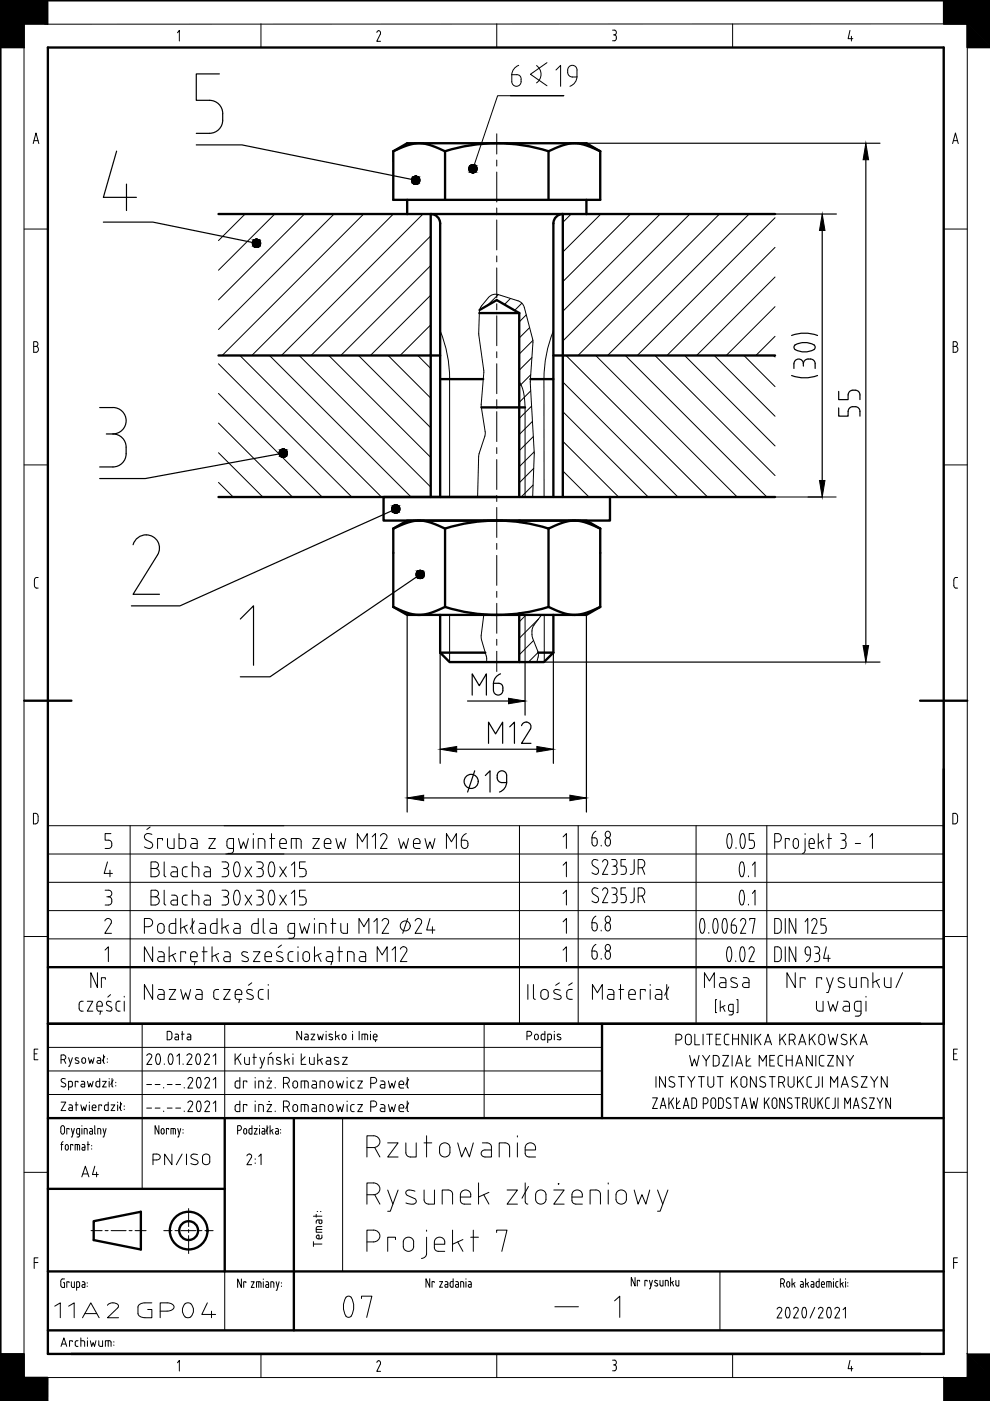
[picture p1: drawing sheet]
<svg xmlns="http://www.w3.org/2000/svg" width="210mm" height="297mm" viewBox="0 0 210 297" stroke-linecap="round" stroke-linejoin="round" font-family="sans-serif">
<defs><g id="words">
<text font-size="13.2" x="64.6" y="282.6">07</text>
<text font-size="9.7" x="10.2" y="281.9">11A2 GP04</text>
<g font-size="8.8">
<text x="148.5" y="182">0.05</text>
<text x="151.3" y="188">0.1</text>
<text x="151.3" y="194">0.1</text>
<text x="148.5" y="206">0.02</text>
</g>
<text font-size="8.4" x="76.6" y="246.6">Rzutowanie</text>
<text font-size="6.6" x="23.3" y="210.6" transform="rotate(-90 23.3 210.6)">Nr</text>
<text font-size="6.2" x="123.8" y="204.6">6.8</text>
<text font-size="5.7" x="16.2" y="250.8">A4</text>
<text font-size="5.3" x="145" y="227.2">WYDZIAŁ MECHANICZNY</text>
<text font-size="4.9" x="34.2" y="221.5">Data</text>
</g></defs>
<!-- layer: 4 pomocnicze -->
<path d="M83.4 32.1v10.3M86.3 42.4v3v-3M83.4 112.1v2.2M127.3 112.1v2.2M83.4 126.4v2.3M127.3 126.4v2.3" fill="none" stroke="#000" stroke-width=".21"/>
<!-- layer: 1 zarysy kladow miejscowych -->
<g fill="none" stroke="#000" stroke-width=".21">
<path d="M52 45.4l-5.7 5.6M58.3 45.4l-12 11.9M64.5 45.4l-18.2 18.2M70.8 45.4l-24.5 24.5M77.1 45.4l-30 30M83.4 45.4l-30 30M89.7 45.4l-30 30M91.3 50l-25.3 25.4M91.3 56.3l-19 19.1M121.1 45.4l-1.8 1.8M127.4 45.4l-8.1 8M133.7 45.4l-14.4 14.3"/>
<path d="M140 45.4l-20.7 20.6M146.3 45.4l-27 26.9M152.5 45.4l-30 30M158.8 45.4l-30 30M164.3 46.2l-29.2 29.2M164.3 52.4l-22.9 23M164.3 58.7l-16.6 16.7M46.3 77.1l28.3 28.3M50.9 75.4l30 30M57.1 75.4l30.1 30M63.4 75.4l27.9 27.9M69.7 75.4l21.6 21.6"/>
<path d="M76 75.4l15.3 15.3M82.3 75.4l9 9M88.6 75.4l2.7 2.7M91.3 62.6l-12.8 12.8M91.3 68.9l-6.5 6.5M91.3 75.2l-.2 .2M93.3 70.2a27.1 27.1 0 0 1 2 10.2M117.3 70.2a27.1 27.1 0 0 0-2 10.2l.1 25M120 75.4l30 30M126.3 75.4l30 30M132.6 75.4l30 30M138.9 75.4l25.4 25.4"/>
<path d="M145.2 75.4l19.1 19.1M151.4 75.4l12.9 12.9M157.7 75.4l6.6 6.6M164 75.4l.3 .3M164.3 65l-10.3 10.4M164.3 71.3l-4 4.1M46.3 96l9.4 9.4M46.3 89.7l15.7 15.7M46.3 83.4l22 22M95.3 80.4v25M110.1 81l.8 1.8 .4 2.8v19.8M119.3 99.8l5.6 5.6"/>
<path d="M119.3 93.6l11.9 11.8M119.3 87.3l18.1 18.1M119.3 81l24.4 24.4M46.3 102.3l3.1 3.1M95.3 130.4v10M111.3 130.4v9.9M115.4 130.4v9.9"/>
</g>
<!-- layer: 0A widoczne krawedzie i zarysy -->
<g fill="none" stroke="#000" stroke-width=".5">
<path d="M10.1 10.1h190v277h-190zM210 .1h-209.9v296.9M83.4 32.1v10.3h2.9v3M83.4 32.1l1.4-.6a8.4 8.4 0 0 1 8.2 0l1.4 .6M83.4 32.1l2.9-1.7h38l3 1.7M94.4 32.1a36.3 36.3 0 0 1 21.9 0M94.4 32.1v10.3M116.3 32.1l1.4-.6a8.4 8.4 0 0 1 8.2 0l1.4 .6M116.3 32.1v10.3M127.3 32.1v10.3h-3v3M46.3 45.4h118M86.3 42.4h38"/>
<path d="M117.3 47.4v58M117.3 47.4a1.99 1.99 0 0 1 2-2v60M46.3 75.4h47M101.6 66.4h8.5M101.7 65.7l3.6-2.1 4.8 2.8M110.1 66.4v39M117.3 75.4h47M93.3 80.4h9.2M102.1 86.4h9.2M112.5 80.4h4.8M46.3 105.4h118M83.4 112.1l1.4-.7a8.4 8.4 0 0 1 8.2 0l1.4 .7"/>
<path d="M83.4 112.1v16.6M91.3 105.4v-60a1.99 1.99 0 0 1 2 2v58M94.4 112.1v16.6M105.3 110.4h-19l-2.9 1.7M105.3 110.4h19l3 1.7M105.3 105.4h-24v5h48v-5M105.3 110.4a36.3 36.3 0 0 0-10.9 1.7M105.3 110.4a36.3 36.3 0 0 1 11 1.7M110.1 110.4v.3M116.3 112.1l1.4-.7a8.4 8.4 0 0 1 8.2 0l1.4 .7M116.3 112.1v16.6M127.3 112.1v16.6"/>
<path d="M83.4 128.7l2.9 1.7h19M83.4 128.7l1.4 .6a8.4 8.4 0 0 0 8.2 0l1.4-.6M93.3 138.4l2 2h20l2-2M93.3 130.4v8M93.3 138.4h9.6M94.4 128.7a36.3 36.3 0 0 0 10.9 1.7M110.1 130.1v10.3M114.1 138.4h3.2M116.3 128.7l1.4 .6a8.5 8.5 0 0 0 8.2 0l1.4-.6M116.3 128.7a36.3 36.3 0 0 1-11 1.7M117.3 130.4v8M127.3 128.7l-3 1.7h-19"/>
<path d="M5.1 148.6h10M195.1 148.6h10M10.1 217.1h190M10.1 205.1h190M127.6 217.1v20M10.1 237.1h190M47.6 237.1v32.5M62.3 237.1v45M10.1 252.1h37.5M19.9 258.9l10-2v8l-10-2zM10.1 269.6h190M10.1 282.1h190"/>
<circle cx="40" cy="260.9" r="4"/>
<circle cx="40" cy="260.9" r="2"/>
</g>
<!-- layer: 5 wymiarowanie -->
<g fill="none" stroke="#000" stroke-width=".21">
<path d="M108.5 17.3a.99 .99 0 0 0 1 1 .99 .99 0 0 0 1-1M108.5 15.8a1.9 1.9 0 0 1 1.7 .3l.3 .5v.7M108.5 15.8v1.5M110 13.9a2.25 2.25 0 0 0-1.5 1.9M113.8 13.9a2.24 2.24 0 0 1 0 3.7M116 13.3l-3.5 2.4 3.5 2.5M117.9 14.8l1-.9v4.4M122.3 16.3h-.9a1.26 1.26 0 0 1-1.1-1.2 1.26 1.26 0 0 1 1.1-1.2 .97 .97 0 0 1 .9 .9 3.3 3.3 0 0 1-.7 3l-.8 .5M108.2 20.3h11.3h-14l-5.2 15.5M105.6 62.5l-2.3 2.3M105.7 62.5l4.1 1.3a2 2 0 0 1 1.4 1.4l1.8 7.1-.6 8.8 .9 15-.4 9.3M105.7 62.5a1.99 1.99 0 0 0-2.2 .6l-1.6 2-.3 1-.1 4.6 1.1 8.1-.6 7.2 .9 5.9-1.3 4.3"/>
<path d="M108.2 63.3l-1.2 1.3M110.6 64.3l-1.5 1.5M111.6 66.8l-1.5 1.4M112.3 69.5l-2.2 2.2M112.5 79.5l-2.4 2.4M112.8 75.8l-2.7 2.7M113 72.2l-2.9 2.9M101.6 96.2l-.3 9.2M112.5 82.9l-2.4 2.4M112.7 86.1l-2.6 2.6M112.9 89.3l-2.8 2.8M113.1 92.6l-3 3"/>
<path d="M113.2 99.3l-3.1 3.1M113.3 95.8l-3.2 3.2M113 102.8l-2.5 2.6M164.3 105.4h13M102.6 130.4l-.6 4.7 1.2 4.2v1.1M102.9 138.4h-9.6l2 2M111.5 130.4l-1.4 1.4M112.9 135.3l1.2 3.1v.9M113.1 135.8l-3 3M113.2 132.6a3.3 3.3 0 0 0-.3 2.7M114.1 139.3l-.3 1.1M114.1 138.3l-2.1 2.1"/>
<path d="M114.2 131.3l-4.1 4M114.8 130.4l-1.6 2.2M105.3 140.4h5.4M27.6 175.1v24M47.5 175.1h12.7M47.9 181.1h12.3"/>
</g>
<!-- layer: 7 osie -->
<g fill="none" stroke="#000" stroke-width=".21">
<path d="M105.3 28.4v4.3M105.3 33.9v1.3M105.3 36.5v6.3M105.3 44.1v1.3M105.3 46.6v6.4M105.3 54.3v1.2M105.3 56.8v6.3M105.3 64.4v1.3M105.3 67v6.3M105.3 74.6v1.2M105.3 77.1v6.4M105.3 84.7v1.3"/>
<path d="M105.3 87.3v6.3M105.3 94.9v1.3M105.3 97.4v6.4M105.3 105.1v1.2M105.3 107.6v6.3M105.3 115.2v1.3M105.3 117.8v6.3M105.3 125.4v1.2M105.3 127.9v6.4M105.3 135.5v1.3M105.3 138.1v4.3M40 256.2v3.9"/>
<path d="M19.3 260.9h2.4M22.3 260.9h.6M23.6 260.9h3.1M27.4 260.9h.6M28.6 260.9h2.4M34.7 260.9h1.8M37.1 260.9h.6M38.4 260.9h3.2M40 260.7v.6M40 262v3.8M42.2 260.9h.6M43.5 260.9h1.7"/>
</g>
<!-- layer: AM_5 -->
<g fill="none" stroke="#000" stroke-width=".25">
<path d="M46.5 15.7h-4.9v5.6h2.8a2.8 2.8 0 0 1 2.8 2.8v1.4M24.7 32l-2.8 9.8h7M26.8 39v5.6M41.6 30.7h9.7l36.8 7.5M47.2 25.5a2.8 2.8 0 0 1-2.8 2.8h-2.8M124.3 30.4h62.3M183.6 33.9v103M21.9 47.1h10.5l22 4.5M164.3 45.4h13M174.3 48.9v53M167.8 79.6a7.8 7.8 0 0 0 5.5 0M167.8 71.1a7.8 7.8 0 0 1 5.5 0"/>
<path d="M168.3 78.1v-1a1 1 0 0 1 1-1 1 1 0 0 1 1 1 1.27 1.27 0 0 1 1.3-1 1.27 1.27 0 0 1 1.2 1v1M168.6 73.1a4 4 0 0 1 4.1 .2l.1 .5a3 3 0 0 1-3.1 .7 1.36 1.36 0 0 1-1.3-.7v-.4zM170.3 77.1v.5M21.1 86.4h2.8a2.8 2.8 0 0 1 2.8 2.8 2.8 2.8 0 0 1-2.8 2.8M22.5 92h1.4M23.9 92a2.8 2.8 0 0 1 2.8 2.8 3.7 3.7 0 0 1-1 3.6l-1.1 .5-3.5 .1M60 96.1l-29.2 5.4h-9.7M177.8 86.5v1.7h2v-1M177.8 83v1.7h2v-1M180.8 86.2a1.14 1.14 0 0 1 1.5 1M180.8 82.7a1.15 1.15 0 0 1 1.5 1v1M180.8 86.2a1 1 0 0 0-1 1"/>
<path d="M180.8 82.7a1 1 0 0 0-1 1M182.3 87.2v1M31 113.4a2.79 2.79 0 0 1 2.4 4.3l-5.2 8.3h5.6M31 113.4a2.88 2.88 0 0 0-2.8 2.1M83.9 107.9l-45.7 20.6h-10.3M171.3 105.4h3M50.9 131.3l2.9-2.9v12.7M86.3 130.4v41.8M89.1 121.8l-31.8 21.7h-6.4M93.3 138.4v23.4M117.3 138.4v23.4M124.3 130.4v41.8"/>
<path d="M96.8 158.9h17M99.1 148.6h8.7M100.1 147.4v-4.5l1.5 2.5 1.5-2.5v4.5M103.6 157.6v-4.5l1.5 2.5 1.5-2.5v4.5M104.6 144.9v1.5a1 1 0 0 0 1 1 1 1 0 0 0 1-1M104.6 144.9a1.96 1.96 0 0 1 1.8 .2l.2 .5v.8M106.1 142.9a2.28 2.28 0 0 0-1.5 2M108.1 154.1l1-1v4.5M110.6 153.8a1.02 1.02 0 0 1 1.4-.6 1.02 1.02 0 0 1 .4 1.4l-1.8 3h2M111.3 140.4v11.2M115.3 140.4h71.3M89.8 169.2h31"/>
<path d="M100.6 163.4l-1.5 4.5M102.9 164.4l1-1v4.5M107.4 165.9h-1a1.27 1.27 0 0 1-1-1.2 1.27 1.27 0 0 1 1-1.3 1 1 0 0 1 1 1 3.3 3.3 0 0 1-.7 3l-.8 .5"/>
<circle cx="99.9" cy="165.7" r="1.5"/>
</g>
<path d="M183.6 30.4l.6 3.5h-1.2zM174.3 45.4l.6 3.5h-1.2zM173.7 101.9h1.2l-.6 3.5zM183 136.9h1.2l-.6 3.5zM93.3 158.9l3.5-.6v1.1zM107.8 148l3.5 .6-3.5 .6zM113.8 158.3l3.5 .6-3.5 .5zM86.3 169.2l3.5-.6v1.2zM120.8 168.6l3.5 .6-3.5 .6z" fill="#000" stroke="#000" stroke-width=".21"/>
<!-- layer: 5 wymiarowanie -->
<g fill="#000" stroke="#000" stroke-width=".21">
<path d="M88 39.1h.3zM88 37.3h.2zM100.1 36.6h.4zM100.2 34.9h.2zM54.2 52.4h.4zM54.3 50.7h.2zM59.9 96.9h.4zM59.9 95.2h.2zM83.7 108.8h.4zM83.8 107h.2zM88.9 122.7h.4zM89 120.9h.2z"/>
<path d="M88 39.1h.2zM88 39.1h.2z"/>
<path d="M88 37.3l.3 .1zM88 37.4h.3z"/>
<path d="M88 37.4h.4zM87.9 37.4h.5z"/>
<path d="M87.9 37.4h.6zM87.8 37.4h.7z"/>
<path d="M87.9 39h.5zM87.9 39l.4 .1z"/>
<path d="M87.8 37.4l.8 .1zM87.7 37.5h.9z"/>
<path d="M87.8 39h.7zM87.8 39h.6z"/>
<path d="M87.7 37.5h1zM87.6 37.5h1.1z"/>
<path d="M87.7 39h.9zM87.7 39h.8z"/>
<path d="M87.6 37.5h1.1zM87.6 37.5h1.1z"/>
<path d="M87.6 38.9h1.1zM87.6 38.9l1 .1z"/>
<path d="M87.6 37.5l1.2 .1zM87.6 37.5l1.2 .1z"/>
<path d="M87.6 38.9h1.1zM87.6 38.9h1.1z"/>
<path d="M87.5 37.6l1.3 .1zM87.5 37.7h1.3z"/>
<path d="M87.5 38.8h1.3zM87.5 38.8l1.2 .1z"/>
<path d="M87.5 37.7h1.4zM87.5 37.7h1.4z"/>
<path d="M87.5 38.8h1.3zM87.5 38.8h1.3z"/>
<path d="M87.4 37.7l1.5 .1zM87.4 37.7l1.5 .1z"/>
<path d="M87.4 38.7h1.5zM87.4 38.7l1.4 .1z"/>
<path d="M87.4 37.8l1.6 .1zM87.4 37.8l1.6 .1z"/>
<path d="M87.4 38.6h1.5zM87.4 38.6l1.5 .1z"/>
<path d="M87.3 37.9l1.7 .1zM87.3 37.9l1.7 .1z"/>
<path d="M87.3 38.5h1.7zM87.3 38.5l1.6 .1z"/>
<path d="M87.3 38l1.7 .1zM87.3 38l1.7 .1z"/>
<path d="M87.3 38.5h1.7zM87.3 38.5h1.7z"/>
<path d="M87.3 38.1h1.7zM87.3 38.1h1.7z"/>
<path d="M87.3 38.4h1.7zM87.3 38.4l1.7 .1z"/>
<path d="M87.3 38.1l1.7 .1zM87.3 38.1l1.7 .1z"/>
<path d="M87.3 38.3h1.7zM87.3 38.3l1.7 .1z"/>
<path d="M87.3 38.2h1.7zM87.3 38.2l1.7 .1z"/>
<path d="M100.1 36.6h.3zM100.2 36.6h.2z"/>
<path d="M100.2 34.9h.3zM100.1 34.9h.4z"/>
<path d="M100.1 34.9h.5zM100 34.9h.6z"/>
<path d="M100 34.9l.6 .1zM99.9 35h.7z"/>
<path d="M100 36.6h.6zM100 36.6h.5z"/>
<path d="M99.9 35h.8zM99.8 35h.9z"/>
<path d="M99.9 36.6h.7zM99.9 36.6h.7z"/>
<path d="M99.8 35l1 .1zM99.8 35.1h1z"/>
<path d="M99.8 36.5h.9zM99.8 36.5l.8 .1z"/>
<path d="M99.8 35.1h1zM99.7 35.1h1.1z"/>
<path d="M99.8 36.5h1zM99.8 36.5h.9z"/>
<path d="M99.7 35.1l1.2 .1zM99.7 35.1l1.2 .1z"/>
<path d="M99.7 36.4h1.1zM99.7 36.4l1.1 .1z"/>
<path d="M99.6 35.2h1.4zM99.6 35.2h1.4z"/>
<path d="M99.6 36.4h1.3zM99.6 36.4h1.2z"/>
<path d="M99.6 35.2l1.4 .1zM99.6 35.2l1.4 .1z"/>
<path d="M99.6 36.3h1.4zM99.6 36.3l1.3 .1z"/>
<path d="M99.5 35.3l1.5 .1zM99.5 35.3l1.5 .1z"/>
<path d="M99.5 36.3h1.5zM99.5 36.3h1.5z"/>
<path d="M99.5 35.4l1.6 .1zM99.5 35.4l1.6 .1z"/>
<path d="M99.5 36.2h1.5zM99.5 36.2l1.5 .1z"/>
<path d="M99.5 35.5h1.6zM99.5 35.5h1.6z"/>
<path d="M99.5 36.1h1.6zM99.5 36.1l1.5 .1z"/>
<path d="M99.4 35.5l1.7 .1zM99.4 35.5l1.7 .1z"/>
<path d="M99.4 36h1.7zM99.4 36l1.7 .1z"/>
<path d="M99.4 35.6l1.7 .1zM99.4 35.6l1.7 .1z"/>
<path d="M99.4 35.9h1.7zM99.4 35.9l1.7 .1z"/>
<path d="M99.4 35.7l1.8 .1zM99.4 35.7l1.8 .1z"/>
<path d="M99.4 35.9h1.7zM99.4 35.9h1.7z"/>
<path d="M99.4 35.8h1.8zM99.4 35.8l1.7 .1z"/>
<path d="M54.2 52.4l.3 .1zM54.3 52.5h.2z"/>
<path d="M54.3 50.7h.3zM54.2 50.7h.4z"/>
<path d="M54.2 50.7l.5 .1zM54.1 50.8h.6z"/>
<path d="M54.1 50.8h.6zM54 50.8h.7z"/>
<path d="M54.1 52.4h.6zM54.1 52.4h.5z"/>
<path d="M54 50.8h.8zM53.9 50.8h.9z"/>
<path d="M54 52.4h.7zM54 52.4h.7z"/>
<path d="M53.9 50.8l1 .1zM53.9 50.9h1z"/>
<path d="M53.9 52.3h.9zM53.9 52.3l.8 .1z"/>
<path d="M53.9 50.9h1zM53.8 50.9h1.1z"/>
<path d="M53.9 52.3h1zM53.9 52.3h.9z"/>
<path d="M53.8 50.9l1.2 .1zM53.8 51h1.2z"/>
<path d="M53.8 52.2h1.1zM53.8 52.2l1.1 .1z"/>
<path d="M53.8 51h1.3zM53.8 51h1.3z"/>
<path d="M53.8 52.2h1.2zM53.8 52.2h1.1z"/>
<path d="M53.7 51l1.4 .1zM53.7 51l1.4 .1z"/>
<path d="M53.7 52.1h1.4zM53.7 52.1l1.3 .1z"/>
<path d="M53.6 51.1l1.6 .1zM53.6 51.1l1.6 .1z"/>
<path d="M53.6 52.1h1.5zM53.6 52.1h1.5z"/>
<path d="M53.6 51.2l1.6 .1zM53.6 51.2l1.6 .1z"/>
<path d="M53.6 52h1.6zM53.6 52l1.5 .1z"/>
<path d="M53.6 51.3h1.6zM53.6 51.3h1.6z"/>
<path d="M53.6 51.9h1.6zM53.6 51.9l1.6 .1z"/>
<path d="M53.5 51.3l1.7 .1zM53.5 51.3l1.7 .1z"/>
<path d="M53.5 51.8h1.7zM53.5 51.8l1.7 .1z"/>
<path d="M53.5 51.4l1.8 .1zM53.5 51.4l1.8 .1z"/>
<path d="M53.5 51.7h1.7zM53.5 51.7l1.7 .1z"/>
<path d="M53.5 51.5l1.8 .1zM53.5 51.5l1.8 .1z"/>
<path d="M53.5 51.6l1.8 .1zM53.5 51.6l1.8 .1z"/>
<path d="M53.5 51.7h1.8zM53.5 51.7h1.7z"/>
<path d="M59.9 96.9l.2 .1zM59.9 97h.2z"/>
<path d="M59.9 95.2h.4zM59.9 95.2h.4z"/>
<path d="M59.9 95.2h.4zM59.8 95.2h.5z"/>
<path d="M59.8 95.2l.6 .1zM59.7 95.3h.7z"/>
<path d="M59.8 96.9h.5zM59.8 96.9h.5z"/>
<path d="M59.7 95.3h.8zM59.6 95.3h.9z"/>
<path d="M59.7 96.9h.7zM59.7 96.9h.6z"/>
<path d="M59.6 95.3l1 .1zM59.5 95.4h1.1z"/>
<path d="M59.6 96.8h.9zM59.6 96.8l.8 .1z"/>
<path d="M59.5 95.4h1.1zM59.5 95.4h1.1z"/>
<path d="M59.5 96.8h1.1zM59.5 96.8h1z"/>
<path d="M59.5 95.4l1.2 .1zM59.5 95.4l1.2 .1z"/>
<path d="M59.5 96.7h1.1zM59.5 96.7l1.1 .1z"/>
<path d="M59.4 95.5h1.3zM59.4 95.5h1.3z"/>
<path d="M59.4 96.7h1.3zM59.4 96.7h1.2z"/>
<path d="M59.4 95.5l1.4 .1zM59.4 95.5l1.4 .1z"/>
<path d="M59.4 96.6h1.3zM59.4 96.6l1.3 .1z"/>
<path d="M59.3 95.6l1.5 .1zM59.3 95.6l1.5 .1z"/>
<path d="M59.3 96.6h1.5zM59.3 96.6h1.4z"/>
<path d="M59.3 95.7l1.6 .1zM59.3 95.7l1.6 .1z"/>
<path d="M59.3 96.5h1.5zM59.3 96.5l1.5 .1z"/>
<path d="M59.2 95.8h1.7zM59.2 95.8h1.7z"/>
<path d="M59.2 96.4h1.7zM59.2 96.4l1.6 .1z"/>
<path d="M59.2 95.8l1.7 .1zM59.2 95.8l1.7 .1z"/>
<path d="M59.2 96.3h1.7zM59.2 96.3l1.7 .1z"/>
<path d="M59.2 95.9l1.7 .1zM59.2 95.9l1.7 .1z"/>
<path d="M59.2 96.3h1.7zM59.2 96.3h1.7z"/>
<path d="M59.2 96l1.7 .1zM59.2 96l1.7 .1z"/>
<path d="M59.2 96.2h1.7zM59.2 96.2l1.7 .1z"/>
<path d="M59.2 96.1h1.7zM59.2 96.1l1.7 .1z"/>
<path d="M83.7 108.8h.3zM83.8 108.8h.2z"/>
<path d="M83.8 107l.3 .1zM83.7 107.1h.4z"/>
<path d="M83.7 107.1h.5zM83.6 107.1h.6z"/>
<path d="M83.6 107.1h.7zM83.6 107.1h.7z"/>
<path d="M83.6 108.8h.6zM83.6 108.8h.5z"/>
<path d="M83.6 107.1l.7 .1zM83.5 107.2h.8z"/>
<path d="M83.6 108.7h.7zM83.6 108.7l.6 .1z"/>
<path d="M83.5 107.2h.9zM83.4 107.2h1z"/>
<path d="M83.5 108.7h.8zM83.5 108.7h.8z"/>
<path d="M83.4 107.2l1.1 .1zM83.3 107.3h1.2z"/>
<path d="M83.4 108.6h1zM83.4 108.6l.9 .1z"/>
<path d="M83.3 107.3h1.3zM83.3 107.3h1.3z"/>
<path d="M83.3 108.6h1.2zM83.3 108.6h1.1z"/>
<path d="M83.3 107.3l1.3 .1zM83.3 107.3l1.3 .1z"/>
<path d="M83.3 108.5h1.3zM83.3 108.5l1.2 .1z"/>
<path d="M83.2 107.4h1.5zM83.2 107.4h1.5z"/>
<path d="M83.2 108.5h1.4zM83.2 108.5h1.4z"/>
<path d="M83.2 107.4l1.5 .1zM83.2 107.4l1.5 .1z"/>
<path d="M83.2 108.4h1.5zM83.2 108.4l1.4 .1z"/>
<path d="M83.1 107.5l1.6 .1zM83.1 107.5l1.6 .1z"/>
<path d="M83.1 108.3h1.6zM83.1 108.3l1.6 .1z"/>
<path d="M83.1 107.6l1.7 .1zM83.1 107.6l1.7 .1z"/>
<path d="M83.1 108.2h1.6zM83.1 108.2l1.6 .1z"/>
<path d="M83.1 107.7l1.7 .1zM83.1 107.7l1.7 .1z"/>
<path d="M83.1 108.2h1.7zM83.1 108.2h1.6z"/>
<path d="M83.1 107.8h1.7zM83.1 107.8h1.7z"/>
<path d="M83.1 108.1h1.7zM83.1 108.1l1.7 .1z"/>
<path d="M83 107.8l1.8 .1zM83 107.8l1.8 .1z"/>
<path d="M83 108h1.8zM83 108l1.8 .1z"/>
<path d="M83 107.9h1.8zM83 107.9l1.8 .1z"/>
<path d="M88.9 122.7h.3zM89 122.7h.2z"/>
<path d="M89 120.9h.3zM88.9 120.9h.4z"/>
<path d="M88.9 120.9l.5 .1zM88.8 121h.6z"/>
<path d="M88.8 121h.7zM88.7 121h.8z"/>
<path d="M88.8 122.6h.6zM88.8 122.6l.5 .1z"/>
<path d="M88.7 121h.8zM88.6 121h.9z"/>
<path d="M88.7 122.6h.8zM88.7 122.6h.7z"/>
<path d="M88.6 121l1 .1zM88.6 121.1h1z"/>
<path d="M88.6 122.6h.9zM88.6 122.6h.9z"/>
<path d="M88.6 121.1h1.1zM88.5 121.1h1.2z"/>
<path d="M88.6 122.5h1zM88.6 122.5l.9 .1z"/>
<path d="M88.5 121.1l1.2 .1zM88.5 121.1l1.2 .1z"/>
<path d="M88.5 122.5h1.2zM88.5 122.5h1.1z"/>
<path d="M88.5 121.2h1.3zM88.5 121.2h1.3z"/>
<path d="M88.5 122.4h1.2zM88.5 122.4l1.2 .1z"/>
<path d="M88.4 121.2l1.4 .1zM88.4 121.2l1.4 .1z"/>
<path d="M88.4 122.3h1.4zM88.4 122.3l1.3 .1z"/>
<path d="M88.3 121.3l1.6 .1zM88.3 121.3l1.6 .1z"/>
<path d="M88.3 122.3h1.5zM88.3 122.3h1.5z"/>
<path d="M88.3 121.4l1.6 .1zM88.3 121.4l1.6 .1z"/>
<path d="M88.3 122.2h1.6zM88.3 122.2l1.5 .1z"/>
<path d="M88.3 121.5h1.6zM88.3 121.5h1.6z"/>
<path d="M88.3 122.1h1.6zM88.3 122.1l1.6 .1z"/>
<path d="M88.2 121.5l1.7 .1zM88.2 121.5l1.7 .1z"/>
<path d="M88.2 122h1.7zM88.2 122l1.7 .1z"/>
<path d="M88.2 121.6l1.8 .1zM88.2 121.6l1.8 .1z"/>
<path d="M88.2 122h1.7zM88.2 122h1.7z"/>
<path d="M88.2 121.7l1.8 .1zM88.2 121.7l1.8 .1z"/>
<path d="M88.2 121.9h1.8zM88.2 121.9l1.7 .1z"/>
<path d="M88.2 121.8h1.8zM88.2 121.8l1.8 .1z"/>
</g>
<!-- layer: RAMKA -->
<g fill="none" stroke="#000" stroke-width=".21">
<path d="M5.1 5.1v287M9.5 5.1h195.6v287h-195M37.6 6.9l.4-.5v2.3M55.3 5.1v5M79.9 6.9a.43 .43 0 0 1 .6-.3 .43 .43 0 0 1 .1 .7l-.7 1.5h.8M105.3 5.1v5M129.9 6.4h.4a.52 .52 0 0 1 .4 .5 .52 .52 0 0 1-.4 .5M130.1 7.4h.2M130.3 7.4a.69 .69 0 0 1 .4 .6 .69 .69 0 0 1-.4 .6h-.4M155.3 5.1v5M180.2 6.4l-.4 1.8h1M180.5 7.7v1"/>
<path d="M7 30.4l.6-2.2 .6 2.2M7.2 29.8h.9M202 30.4l.6-2.2 .6 2.2M202.2 29.8h.8M5.1 48.6h5M200.1 48.6h5M7.6 73.4a.65 .65 0 0 1 .5 .7 .65 .65 0 0 1-.5 .6h-.5v-2.3h.5a.52 .52 0 0 1 .4 .5 .52 .52 0 0 1-.4 .5h-.5M202.6 73.4a.65 .65 0 0 1 .5 .7 .65 .65 0 0 1-.5 .6h-.5v-2.3h.5a.52 .52 0 0 1 .4 .5 .52 .52 0 0 1-.4 .5h-.5M5.1 98.6h5M200.1 98.6h5M8.1 122.4l-.6 .1a2.01 2.01 0 0 0-.1 1.9l.1 .2 .6 .1M203 122.4l-.5 .1a2.01 2.01 0 0 0-.2 1.9l.2 .2 .5 .1"/>
<path d="M7.5 174.7a.63 .63 0 0 0 .6-.7v-.9a.63 .63 0 0 0-.6-.7h-.4v2.3h.4M202.5 174.7a.63 .63 0 0 0 .5-.7v-.9a.63 .63 0 0 0-.5-.7h-.5v2.3h.5M5.1 198.6h5M200.1 198.6h5M7.2 223.4h.6M8 222.4h-.8v2.3h.8M202.2 223.4h.6M203 222.4h-.8v2.3h.8M5.1 248.6h5M200.1 248.6h5M7.2 267.7h.8M8 266.7h-.8v2.2"/>
<path d="M202.2 267.7h.8M203 266.7h-.8v2.2M37.6 288.9l.4-.5v2.3M55.3 287.1v5M79.9 288.9a.43 .43 0 0 1 .6-.3 .43 .43 0 0 1 .1 .7l-.7 1.5h.8M105.3 287.1v5M129.9 288.4h.4M130.1 289.4h.2M130.3 288.4a.52 .52 0 0 1 .4 .5 .52 .52 0 0 1-.4 .5 .56 .56 0 0 1 .4 .7M130.7 290.1l-.2 .5h-.6M155.3 287.1v5M180.2 288.4l-.4 1.8h1"/>
<path d="M180.5 289.7v1"/>
</g>
<!-- layer: TB_TEXT -->
<g fill="none" stroke="#000" stroke-width=".21">
<path d="M31.1 229.9h1M31.1 234.9h1M31.1 223.8a.53 .53 0 0 1 .7-.3 .53 .53 0 0 1 .3 .7l-1 1.5h1.1M32.9 229.9h1M32.9 234.9h1M33.3 223.6l.2-.2a1.47 1.47 0 0 1 0 2.3l-.2-.1a2.01 2.01 0 0 1 0-2zM34.7 230.6v.1M34.7 235.6v.1M34.8 225.6v.1M35.5 229.9h1M35.5 234.9h1M35.9 223.6l.3-.2a1.45 1.45 0 0 1 0 2.3l-.3-.1"/>
<path d="M35.9 223.6a2.01 2.01 0 0 0 0 2M37.3 229.9h1M37.3 234.9h1M37.5 223.9l.5-.5v2.3M38.8 225.6v.1M39.1 230.6v.1M39.1 235.6v.1M39.6 223.8a.53 .53 0 0 1 .7-.3 .53 .53 0 0 1 .3 .7l-1 1.5h1.1M39.8 233.8a.52 .52 0 0 1 .7-.3 .52 .52 0 0 1 .3 .7l-1 1.5h1.1M40.3 228.4l-.5 .4M40.3 228.4l.4 .1 .2 .5-1.1 1.7h1.1M41.8 223.6l.2-.2a1.45 1.45 0 0 1 0 2.3l-.2-.1a2.01 2.01 0 0 1 0-2z"/>
<path d="M41.9 228.6l.2-.2a1.49 1.49 0 0 1 0 2.3l-.2-.1a2.07 2.07 0 0 1 0-2zM41.9 233.6l.2-.2a1.49 1.49 0 0 1 0 2.3l-.2-.1a2.07 2.07 0 0 1 0-2zM43.3 223.8a.53 .53 0 0 1 .7-.3 .53 .53 0 0 1 .3 .7l-1 1.5h1.1M43.4 233.8a.52 .52 0 0 1 .7-.3 .52 .52 0 0 1 .3 .7l-1 1.5h1M43.9 228.4l-.5 .4M43.9 228.4l.4 .1 .1 .5-1 1.7h1M45.2 223.9l.5-.5v2.3M45.2 228.9l.5-.5v2.3M45.2 233.9l.5-.5v2.3M49.8 223.4v2.3M49.8 229.6v.6M49.8 234.6v.7"/>
<path d="M50.3 224.3l.8 1.4M50.9 228.4v2.3l-.8-.1-.2-.4M50.9 229.2h-.8l-.2 .4M50.9 233.4v2.3l-.8-.1-.2-.4M50.9 234.2h-.8l-.2 .4M51.1 223.4l-1.3 1.4M51.9 224.2v1.1M52.3 229.4v-.2h-.7v1.5M52.3 234.4v-.2h-.7v1.5M52.9 224.2v1.5l-.8-.1-.2-.4M53.6 224.2h.8M53.9 223.4v2.3"/>
<path d="M54.1 228.4v.2M54.1 229.2v1.5M54.1 233.4v.2M54.1 234.2v1.5M55.1 224.2l.5 1.5M55.4 229.2h-.5v1.5M55.4 234.2h-.5v1.5M55.4 229.2l.4 .2v1.3M55.4 234.2l.4 .2v1.3M56.1 224.2l-.7 2.2h-.3M56.6 229.2h1l-1 1.5h1M56.6 234.2h1l-1 1.5h1"/>
<path d="M56.9 225.7v-1.5h.5l.4 .2 .1 1.3M57 228.6h.1M57 233.6h.1M57.6 223.2l-.5 .4M58.3 230.6v.1M58.3 235.6v.1M58.6 225.5l.7 .2M59.4 225.1l.2 .3-.3 .3M59.5 224.3l-.6-.1-.3 .2 .2 .3 .6 .4M60.1 234.7h.6a.62 .62 0 0 0 .7-.6 .62 .62 0 0 0-.7-.7h-.6v2.3M60.4 223.4v2.3M60.7 228.4h-.6v2.3"/>
<path d="M60.7 228.4a.63 .63 0 0 1 .7 .7 .63 .63 0 0 1-.7 .6h-.6M60.9 229.7l.5 1M60.9 234.7l.5 1M60.9 224.7l.5 1M61.4 224.4l-1 .5M62.1 223.4v.2M62.1 224.2v1.5M63.1 229.7v.5M63.1 234.7v.5M63.1 229.7a.5 .5 0 0 0-.5-.5 .5 .5 0 0 0-.5 .5v.5a.5 .5 0 0 0 .5 .5 .5 .5 0 0 0 .5-.5M63.1 234.7a.5 .5 0 0 0-.5-.5 .5 .5 0 0 0-.5 .5v.5a.5 .5 0 0 0 .5 .5 .5 .5 0 0 0 .5-.5M63.8 230.7v-1.5h1.3l.3 .4v1.1"/>
<path d="M63.8 235.7v-1.5h1.3l.3 .4v1.1M63.9 223.4v2.3h1M64.6 229.2v1.5M64.6 234.2v1.5M64.7 224.1l-.8 .8M65.6 224.2l.1 1.3 .4 .2h.5v-1.5M66.2 229.2h.7l.2 .4v1.1h-.6a.38 .38 0 0 1-.4-.4 .38 .38 0 0 1 .4-.4h.6M66.2 234.2h.7l.2 .4v1.1h-.6a.38 .38 0 0 1-.4-.4 .38 .38 0 0 1 .4-.4h.6M67.4 223.4v2.3M67.8 230.7v-1.5h.8l.2 .2v1.3M67.8 235.7v-1.5h.6l.4 .2v1.3M67.9 224.7l.5 1"/>
<path d="M68.4 224.4l-1 .5M69.2 224.2h.7l.2 .4M69.5 224.9h.6M69.7 229.4a.5 .5 0 0 1 .5-.2 .5 .5 0 0 1 .4 .5v.5a.51 .51 0 0 1-.5 .5 .51 .51 0 0 1-.5-.5zM69.7 234.4a.5 .5 0 0 1 .5-.2 .5 .5 0 0 1 .4 .5v.5a.51 .51 0 0 1-.5 .5 .51 .51 0 0 1-.5-.5zM70.1 224.6v1.1h-.6a.38 .38 0 0 1-.4-.4 .38 .38 0 0 1 .4-.4M71.4 229.2l.3 1.5 .4-1 .4 1 .3-1.5M71.4 234.2l.3 1.5 .4-1 .4 1 .3-1.5M71.7 224.3l-.3-.1a.35 .35 0 0 0-.4 0 .35 .35 0 0 0-.1 .4l1 .7-.2 .3-.8-.1M72.6 224.2h1l-1 1.5h1M73.6 228.4v.2M73.6 229.2v1.5"/>
<path d="M73.6 233.4v.2M73.6 234.2v1.5M75.1 229.2h-.5a1.12 1.12 0 0 0-.2 1.3l.7 .2M75.1 234.2h-.5a1.12 1.12 0 0 0-.2 1.3l.7 .2M75.9 229.2h.9l-.9 1.5h.9M75.9 234.2h.9l-.9 1.5h.9M78.6 234.7h.6a.62 .62 0 0 0 .7-.6 .62 .62 0 0 0-.7-.7h-.6v2.3M79.2 228.4h-.6v2.3M79.2 228.4a.63 .63 0 0 1 .7 .7 .63 .63 0 0 1-.7 .6h-.6M80.7 229.2h.7l.2 .4M80.7 234.2h.7l.2 .4M81.6 229.6v1.1h-.6a.38 .38 0 0 1-.4-.4 .38 .38 0 0 1 .4-.4h.6"/>
<path d="M81.6 234.6v1.1h-.6a.38 .38 0 0 1-.4-.4 .38 .38 0 0 1 .4-.4h.6M82.3 229.2l.4 1.5 .4-1 .4 1 .4-1.5M82.3 234.2l.4 1.5 .4-1 .4 1 .4-1.5M84.6 229.9h1a.52 .52 0 0 0-.3-.7 .52 .52 0 0 0-.7 .5l.1 .8 .3 .2h.6M84.6 234.9h1a.52 .52 0 0 0-.3-.7 .52 .52 0 0 0-.7 .5l.1 .8 .3 .2h.6M86.3 228.4l.1 2 .2 .3M86.3 233.4l.1 2 .2 .3M86.7 228.8l-.7 1.3M86.7 233.8l-.7 1.3M32.4 245.9h.8a.64 .64 0 0 0 .8-.6 .64 .64 0 0 0-.8-.6h-.8v2.2M36.4 244.7v2.2l-1.5-2.2v2.2M38.6 244.7l-1.2 2.2"/>
<path d="M39.5 244.7v2.2M40.5 246.7l.9 .2M41.9 244.8l-.5-.1a.54 .54 0 0 0-.8 .2 .54 .54 0 0 0 .2 .7l.9 .4a.49 .49 0 0 1 .3 .6 .49 .49 0 0 1-.6 .3M43.2 244.9a.8 .8 0 0 1 1.3 .4v1a.78 .78 0 0 1-.8 .6 .78 .78 0 0 1-.8-.6v-1zM52.4 245.1a.51 .51 0 0 1 .6-.4 .51 .51 0 0 1 .3 .7M53.3 245.4l-1 1.5h1.1M54.1 245.7v.1M54.1 246.6v.1M54.9 245.2l.5-.5v2.2M77.8 253.3a2.41 2.41 0 0 0 2.5-.5 1.24 1.24 0 0 0 .1-1.4 1.24 1.24 0 0 0-1.2-.6h-1.4v4.5M79.4 253.3l1.1 2M82.2 252.3l1.1 3"/>
<path d="M84.4 252.3l-1.6 4.5h-.6M88 252.6l-.9-.3a.66 .66 0 0 0-.9 .2 .66 .66 0 0 0 .2 .9l1.5 .7a.62 .62 0 0 1 .3 .7 .62 .62 0 0 1-.6 .5l-1.5-.3M89.9 252.3v2.1M92.1 252.3v3h-1.2a.92 .92 0 0 1-1-.9M93.8 255.3v-3h1.2a.9 .9 0 0 1 1 .9v2.1M97.6 253.3v1.2M97.6 254.5a.79 .79 0 0 0 .8 .8h1.4M97.6 253.3a1.13 1.13 0 0 1 1.4-1 1.13 1.13 0 0 1 .8 1.5h-2.2M101.5 250.8v4.5M102.6 253.3l1.1 2M103.7 252.8l-2.2 1M107.5 252.3h2.2l-2.2 3h2.2"/>
<path d="M111.4 250.8v4v.2l.5 .3M112 251.6l-1.3 2.4M113.6 253.3v1M113.6 253.3a1.1 1.1 0 0 1 1.1-1 1.1 1.1 0 0 1 1.1 1v1a1.1 1.1 0 0 1-1.1 1 1.1 1.1 0 0 1-1.1-1M117.4 252.3h2.2l-2.2 3h2.2M118.4 250.9l.1 .1zM121.3 253.8h2.2a1.13 1.13 0 0 0-.9-1.5 1.13 1.13 0 0 0-1.3 1v1.2a.79 .79 0 0 0 .8 .8h1.4M125.1 255.3v-3h1.2a.9 .9 0 0 1 1 .9v2.1M129 250.8v.2M129 252.3v3M130.8 252.7a1.11 1.11 0 0 1 1.2-.4 1.11 1.11 0 0 1 .8 1v1a1.11 1.11 0 0 1-1.1 1 1.11 1.11 0 0 1-1.1-1v-1zM134.5 252.3l.8 3 .8-2 .8 2 .9-3"/>
<path d="M139.4 252.3l1.1 3M141.6 252.3l-1.6 4.5h-.6M77.8 263.3a2.41 2.41 0 0 0 2.5-.5 1.24 1.24 0 0 0 .1-1.4 1.24 1.24 0 0 0-1.2-.6h-1.4v4.5M83.9 262.8v-.5h-1.7v3M85.5 263.3v1M85.5 263.3a1.1 1.1 0 0 1 1.1-1 1.1 1.1 0 0 1 1.1 1M85.5 264.3a1.1 1.1 0 0 0 1.1 1 1.1 1.1 0 0 0 1.1-1M87.7 263.3v1M90.4 262.3v3.5a1.04 1.04 0 0 1-1.1 1M90.4 260.8v.3M92.1 263.3v1.3M92.1 264.6a.79 .79 0 0 0 .8 .7h1.4"/>
<path d="M92.1 263.3a1.1 1.1 0 0 1 1.1-1 1.1 1.1 0 0 1 1.1 1M94.3 263.3v.5h-2.2M95.9 260.8v4.5M97 263.3l1.1 2M98.1 262.8l-2.2 1M99.8 262.3h1.7M100.4 260.8v4.5M105.3 261.3v-.5h2.2l-1.1 4.5M130.3 275.8l1.1-1v4.5M164.8 277.6a.51 .51 0 0 1 .6-.4 .51 .51 0 0 1 .3 .7l-.9 1.5h1M166.8 277.3l.2-.1a1.51 1.51 0 0 1 0 2.2l-.2-.1a2.11 2.11 0 0 1 0-2zM168.3 277.6a.5 .5 0 0 1 .6-.4 .5 .5 0 0 1 .3 .7l-.9 1.5h.9"/>
<path d="M170.3 277.3l.2-.1a1.51 1.51 0 0 1 0 2.2l-.2-.1a2.11 2.11 0 0 1 0-2zM172.8 277.2l-1 2.2M173.5 277.6a.5 .5 0 0 1 .7-.4 .5 .5 0 0 1 .2 .7l-.9 1.5h1M175.5 277.3l.3-.1a1.51 1.51 0 0 1 0 2.2l-.3-.1a2.11 2.11 0 0 1 0-2zM177 277.6a.51 .51 0 0 1 .7-.4 .51 .51 0 0 1 .2 .7l-.9 1.5h1M178.8 277.7l.4-.5v2.2"/>
</g>
<!-- layer: 0A widoczne krawedzie i zarysy -->
<g fill="#000" stroke="#000" stroke-width=".21">
<path d="M205.1 .1h4.9v4.9zM205.1 5.1h4.9v4.9zM205.1 287.1h4.9v4.9zM205.1 292.1h4.9v4.9z"/>
<path d="M.1 .1l5 5v-5zM.1 .1l5 5h-5z"/>
<path d="M.1 5.1l5 5v-5zM.1 5.1l5 5h-5z"/>
<path d="M5.1 .1l5 5v-5zM5.1 .1l5 5h-5z"/>
<path d="M200.1 .1l5 5v-5zM200.1 .1l5 5h-5z"/>
<path d="M205.1 5.1l4.9-.1zM205.1 .1l4.9 4.9-4.9 .1z"/>
<path d="M205.1 10.1l4.9-.1zM205.1 5.1l4.9 4.9-4.9 .1z"/>
<path d="M.1 292.1l5 4.9h-5zM.1 292.1l5 4.9v-4.9zM5.1 292.1v4.9z"/>
<path d="M.1 287.1l5 5v-5zM.1 287.1l5 5h-5z"/>
<path d="M5.1 292.1l5 4.9h-5zM5.1 292.1l5 4.9v-4.9zM10.1 292.1v4.9z"/>
<path d="M200.1 292.1l5 4.9h-5zM200.1 292.1l5 4.9v-4.9zM205.1 292.1v4.9z"/>
<path d="M205.1 292.1l4.9-.1zM205.1 287.1l4.9 4.9-4.9 .1z"/>
<path d="M205.1 297h4.9zM205.1 292.1l4.9 4.9h-4.9z"/>
</g>
<path d="M.1 .1h5v10h-5v-10v5h10v-5zM210 5.1h-9.9v-5h9.9h-4.9v10h4.9M5.1 297v-9.9h-5v9.9v-4.9h10v4.9" fill="none" stroke="#000" stroke-width=".35"/>
<!-- layer: TB_RYS -->
<g fill="none" stroke="#000" stroke-width=".21">
<path d="M10.1 175.1h190M23 178.1a.9 .9 0 0 1 .7 .9 .9 .9 0 0 1-.7 .9h-.7M23.5 176.7h-1.2v1.4h.7M30.6 179.5l1.1 .4M31.8 175.3l-.7 .6M32.2 176.9a.93 .93 0 0 0-1-.2 .93 .93 0 0 0-.6 .8l.2 .4 1.2 .7a.7 .7 0 0 1 .4 .7 .7 .7 0 0 1-.7 .6M34.5 178.1v-.3h-1.1v2.1M35.5 177.8v1.5a.61 .61 0 0 0 .6 .6M36.9 177.8v2.1h-.8M38 176.7v3.2h.7a.63 .63 0 0 0 .7-.6v-.9a.61 .61 0 0 0-.6-.6h-.8M40.6 177.8h.6a.61 .61 0 0 1 .6 .6v1.5h-.9a.53 .53 0 0 1-.5-.5 .53 .53 0 0 1 .5-.6h.9M44.3 177.8h1.4l-1.4 2.1h1.4"/>
<path d="M49.5 179.9h-.8a.63 .63 0 0 1-.6-.6v-.9a.61 .61 0 0 1 .6-.6h.8v2.5a.61 .61 0 0 1-.6 .6M50.6 177.8l.5 2.1 .5-1.4 .5 1.4 .6-2.1M53.7 176.7v.2M53.7 177.8v2.1M54.8 179.9v-2.1h.8a.61 .61 0 0 1 .6 .6v1.5M57.2 177.8h1.1M57.6 176.7v3.2M59.3 178.8h1.4a.74 .74 0 0 0-.5-1 .74 .74 0 0 0-.9 .7v.9l.3 .4 1.1 .1M61.8 179.9v-2.1h1.4a.61 .61 0 0 1 .7 .6v1.5M62.8 177.8v2.1M66.3 177.8h1.4l-1.4 2.1h1.4M68.8 178.8h1.4a.73 .73 0 0 0-.5-1 .73 .73 0 0 0-.9 .7v1.1l.5 .3h.9"/>
<path d="M71.2 177.8l.5 2.1 .6-1.4 .5 1.4 .5-2.1M75.8 179.9v-3.2l1 1.8 1.1-1.8v3.2M78.9 177.4l.7-.7v3.2M80.7 177.3a.71 .71 0 0 1 .9-.5 .71 .71 0 0 1 .4 1l-1.3 2.1h1.4M84.5 177.8l.5 2.1 .6-1.4 .5 1.4 .5-2.1M87.7 178.8h1.4a.73 .73 0 0 0-.5-1 .73 .73 0 0 0-.9 .7v1.1l.5 .3h.9M90.1 177.8l.5 2.1 .6-1.4 .5 1.4 .5-2.1M94.7 179.9v-3.2l1 1.8 1.1-1.8v3.2M97.8 178.1v1.1a.74 .74 0 0 0 .9 .7 .74 .74 0 0 0 .5-1.1l-.2-.5-.5-.2M97.8 178.1h.7M98.9 176.7a1.59 1.59 0 0 0-1.1 1.4M110.1 175.1v42"/>
<path d="M119.4 177.4l.7-.7v3.2M122.6 175.1v42M125.5 177.6h.6a.93 .93 0 0 1 .6 .9 .93 .93 0 0 1-.6 .9 .64 .64 0 0 1-.6-.7zM126.4 176.2l-.5 .4-.4 1M127.5 179.2v.2M128.5 176.4a.66 .66 0 0 1 .9 .3 .66 .66 0 0 1-.3 .9 .67 .67 0 0 1-.8-.4 .67 .67 0 0 1 .2-.8zM128.5 177.8a.55 .55 0 0 1 .6-.1 .55 .55 0 0 1 .3 .6 .65 .65 0 0 1-.1 .8 .65 .65 0 0 1-.8 .1l-.2-.5zM147.6 175.1v42M162.6 175.1v42M167.3 178.1v-.3h-.8v2.1M168.3 178a.55 .55 0 0 1 .7-.1 .55 .55 0 0 1 .3 .6v.7a.57 .57 0 0 1-.6 .7 .57 .57 0 0 1-.5-.7zM170.7 177.8v2.4a.64 .64 0 0 1-.6 .7"/>
<path d="M170.7 176.7v.2M171.5 178.8h1.2a.65 .65 0 0 0-.2-.8 .65 .65 0 0 0-.8 0 1.93 1.93 0 0 0 .1 1.8l.9 .1M173.5 176.7v3.2M174.1 178.5l.5 1.4M174.6 178.1l-1.1 .7M175.5 177.8h.8M175.7 176.7v3.2M178.3 176.7h.5a.72 .72 0 0 1 .6 .9 .72 .72 0 0 1-.9 .5M178.8 178.1a.97 .97 0 0 1 .6 .9 .97 .97 0 0 1-.6 .9h-.5M181.3 178.8h1.2M184.4 177.4l.6-.7v3.2M200.1 163.1v54"/>
<path d="M10.1 199.1h190M10.1 193.1h190M10.1 187.1h190M10.1 181.1h190M22.2 195.3a.71 .71 0 0 1 1-.5 .71 .71 0 0 1 .3 1l-1.3 2.1h1.4M22.3 188.7h.7a.7 .7 0 0 1 .7 .7 .7 .7 0 0 1-.7 .7M22.6 190.1h.4M22.8 182.7l-.7 2.5h1.7M23 190.1a.9 .9 0 0 1 .7 .9 .9 .9 0 0 1-.7 .9h-.7M23.3 184.5v1.4M27.6 199.1v18M30.6 196.5h.9a.87 .87 0 0 0 .9-.9 .87 .87 0 0 0-.9-.9h-.9v3.2"/>
<path d="M32 188.7h.9a.7 .7 0 0 1 .7 .7 .7 .7 0 0 1-.7 .7 .87 .87 0 0 1 .9 .9 .87 .87 0 0 1-.9 .9h-.9zM32 190.1h.9M32 184.1h.9M32.9 182.7h-.9v3.2h.9a.87 .87 0 0 0 .9-.9 .87 .87 0 0 0-.9-.9M32.9 182.7a.7 .7 0 0 1 .7 .7 .7 .7 0 0 1-.7 .7M33.6 196a.7 .7 0 0 1 .8-.2 .7 .7 0 0 1 .4 .7v.7a.7 .7 0 0 1-.7 .7 .7 .7 0 0 1-.7-.7v-.7zM34.8 188.7v2.8l.4 .4M34.8 182.7v2.8l.4 .4M36.4 189.8h.6a.61 .61 0 0 1 .6 .6v1.5h-.9a.52 .52 0 0 1-.5-.5 .52 .52 0 0 1 .5-.6h.9M36.4 183.8h.6a.61 .61 0 0 1 .6 .6v1.5h-.9a.53 .53 0 0 1-.5-.5 .53 .53 0 0 1 .5-.6h.9M37.3 194.7v3.2h-.8a.61 .61 0 0 1-.6-.6v-.9a.61 .61 0 0 1 .6-.6h.8M38.3 194.7v3.2"/>
<path d="M38.7 184.4v.9M38.7 190.4v.9M38.7 191.3a.61 .61 0 0 0 .6 .6h.4M38.7 185.3a.61 .61 0 0 0 .6 .6h.4M39 196.5l.7 1.4M39.7 189.8a.76 .76 0 0 0-1 .6M39.7 183.8a.76 .76 0 0 0-1 .6M39.7 196.1l-1.4 .7M40.8 194.7v2.8l.3 .4M40.8 189.8h.8a.61 .61 0 0 1 .6 .6v1.5M40.8 183.8h.8a.61 .61 0 0 1 .6 .6v1.5M40.8 182.7v3.2"/>
<path d="M40.8 188.7v3.2M41.2 195.3l-.9 1.7M42.3 195.8h.7a.61 .61 0 0 1 .6 .6v1.5h-.9a.52 .52 0 0 1-.5-.5 .52 .52 0 0 1 .5-.6h.9M43.4 189.8h.6a.61 .61 0 0 1 .6 .6v1.5h-.9a.52 .52 0 0 1-.5-.5 .52 .52 0 0 1 .5-.6h.9M43.4 183.8h.6a.61 .61 0 0 1 .6 .6v1.5h-.9a.53 .53 0 0 1-.5-.5 .53 .53 0 0 1 .5-.6h.9M46 194.7v3.2h-.8a.61 .61 0 0 1-.6-.6v-.9a.63 .63 0 0 1 .6-.6h.8M47.1 188.7h.7a.7 .7 0 0 1 .7 .7 .7 .7 0 0 1-.7 .7M47.1 194.7v3.2M47.1 182.7h.7M47.4 190.1h.4M47.4 184.1h.4M47.8 196.5l.7 1.4"/>
<path d="M47.8 190.1a.9 .9 0 0 1 .7 .9 .9 .9 0 0 1-.7 .9h-.7M47.8 182.7a.7 .7 0 0 1 .7 .7 .7 .7 0 0 1-.7 .7M47.8 184.1a.9 .9 0 0 1 .7 .9 .9 .9 0 0 1-.7 .9h-.7M48.3 180.9h.6M48.5 196.1l-1.4 .7M49.7 195.8h.6a.61 .61 0 0 1 .6 .6v1.5h-.9a.52 .52 0 0 1-.5-.5 .52 .52 0 0 1 .5-.6h.9M49.9 188.9a.44 .44 0 0 1 .7 0l.3 .9a1.79 1.79 0 0 1-.7 2.1 1.81 1.81 0 0 1-.7-2.1zM49.9 182.9a.44 .44 0 0 1 .7 0l.3 .9a1.81 1.81 0 0 1-.7 2.1 1.98 1.98 0 0 1-.5-2.5zM52 189.8l1.4 2.1M52 183.8l1.4 2.1M53.4 189.8l-1.4 2.1M53.4 183.8l-1.4 2.1"/>
<path d="M54.4 188.7h.7a.7 .7 0 0 1 .7 .7 .7 .7 0 0 1-.7 .7M54.4 182.7h.7M54.8 194.7v3.2h-.8a.61 .61 0 0 1-.6-.6v-.9a.63 .63 0 0 1 .6-.6h.8M54.8 190.1h.3M54.8 184.1h.3M55.1 190.1a.9 .9 0 0 1 .7 .9 .9 .9 0 0 1-.7 .9h-.7M55.1 182.7a.7 .7 0 0 1 .7 .7 .7 .7 0 0 1-.7 .7M55.1 184.1a.9 .9 0 0 1 .7 .9 .9 .9 0 0 1-.7 .9h-.7M55.8 194.7v2.8l.4 .4M57.2 188.9a.43 .43 0 0 1 .7 0l.3 .9v1a.91 .91 0 0 1-.6 1.1 1.81 1.81 0 0 1-.7-2.1zM57.2 182.9a.43 .43 0 0 1 .7 0l.3 .9v1a.92 .92 0 0 1-.6 1.1 1.98 1.98 0 0 1-.6-2.5zM57.4 195.8h.6a.61 .61 0 0 1 .6 .6v1.5h-.9a.52 .52 0 0 1-.5-.5 .52 .52 0 0 1 .5-.6h.9"/>
<path d="M59.3 189.8l1.4 2.1M59.3 183.8l1.4 2.1M60.7 189.8l-1.4 2.1M60.7 183.8l-1.4 2.1M61.8 189.4l.7-.7v3.2M61.8 183.4l.7-.7v3.2M62.5 197.9h-.8a.63 .63 0 0 1-.6-.6v-.9a.61 .61 0 0 1 .6-.6h.8v2.5a.61 .61 0 0 1-.6 .6h-.7M63.5 195.8l.5 2.1 .6-1.4 .5 1.4 .5-2.1M64.7 188.7h-1.2v1.4h.7a.9 .9 0 0 1 .7 .9 .9 .9 0 0 1-.7 .9h-.7M64.7 182.7h-1.2v1.4h.7a.9 .9 0 0 1 .7 .9 .9 .9 0 0 1-.7 .9h-.7M66.7 194.7v.2M66.7 195.8v2.1"/>
<path d="M67.7 197.9v-2.1h.8a.61 .61 0 0 1 .6 .6v1.5M70.2 195.8h1M70.5 194.7v3.2M72.3 195.8v1.5M73.7 195.8v2.1h-.8a.61 .61 0 0 1-.6-.6M76.1 197.9v-3.2l1.1 1.8 1-1.8v3.2M79.3 195.4l.7-.7v3.2M81 195.3a.71 .71 0 0 1 1-.5 .71 .71 0 0 1 .3 1l-1.3 2.1h1.4M86.4 194.7l-1 3.2M88 195.3a.7 .7 0 0 1 1-.5 .7 .7 0 0 1 .3 1l-1.3 2.1h1.4M91.2 194.7l-.7 2.5h1.7M91.7 196.5v1.4"/>
<path d="M119.4 195.4l.7-.7v3.2M119.4 189.4l.7-.7v3.2M119.4 183.4l.7-.7v3.2M125.5 195.6h.6a.93 .93 0 0 1 .6 .9 .93 .93 0 0 1-.6 .9 .64 .64 0 0 1-.6-.7zM126.4 194.2l-.5 .4-.4 1M126.6 190.1a.76 .76 0 0 1 .1 1.1 .76 .76 0 0 1-1.2-.2M126.6 184.1a.76 .76 0 0 1 .1 1.1 .76 .76 0 0 1-1.2-.2M126.8 188.4a.75 .75 0 0 0-1.1 .1 .75 .75 0 0 0 .1 1.1l.8 .5M126.8 182.4a.75 .75 0 0 0-1.1 .1 .75 .75 0 0 0 .1 1.1l.8 .5M127.5 197.2v.2M127.8 188.8a.61 .61 0 0 1 .8-.5 .61 .61 0 0 1 .2 1l-1.1 2.1h1.2M127.8 182.8a.61 .61 0 0 1 .8-.5 .61 .61 0 0 1 .2 1l-1.1 2.1h1.2"/>
<path d="M128.5 194.4a.66 .66 0 0 1 .9 .3 .66 .66 0 0 1-.3 .9 .67 .67 0 0 1-.8-.4 .67 .67 0 0 1 .2-.8zM128.5 195.8a.55 .55 0 0 1 .6-.1 .55 .55 0 0 1 .3 .6 .65 .65 0 0 1-.1 .8 .65 .65 0 0 1-.8 .1l-.2-.5zM129.7 188.2h.6a.72 .72 0 0 1 .5 .7 .72 .72 0 0 1-.5 .7M129.7 182.2h.6a.72 .72 0 0 1 .5 .9 .72 .72 0 0 1-.8 .5M130 189.6h.3M130.3 189.6a.96 .96 0 0 1 .5 .9 .96 .96 0 0 1-.5 .9h-.6M130.3 183.6a.96 .96 0 0 1 .5 .9 .96 .96 0 0 1-.5 .9h-.6M132.2 183.6a.96 .96 0 0 1 .6 .9 .96 .96 0 0 1-.6 .9h-.5M132.6 188.2h-.9v1.4h.5a.96 .96 0 0 1 .6 .9 .96 .96 0 0 1-.6 .9h-.5M132.6 182.2h-.9v1.4h.5M134.5 188.2v2.5a.67 .67 0 0 1-.9 .7M134.5 182.2v2.5a.67 .67 0 0 1-.9 .7"/>
<path d="M135.3 190h.7a.89 .89 0 0 0 .7-.9 .89 .89 0 0 0-.7-.9h-.7v3.2M135.3 184h.7a.89 .89 0 0 0 .7-.9 .89 .89 0 0 0-.7-.9h-.7v3.2M136.1 190l.6 1.4M136.1 184l.6 1.4M148.6 194.9l-.3 1.4 .3 1.4M149.2 194.9l.3 1.4-.3 1.4M151.4 194.9l-.3 1.4 .3 1.4M152 194.9l.3 1.4-.3 1.4M153.4 194.9l-.3 1.4 .3 1.4M153.9 194.9l.3 1.4-.3 1.4M158 195.8l-1 2.1h1.1M159 195.1v-.4h1.1l-.6 3.2"/>
<path d="M164.9 194.7h-.6v3.2M166.5 194.7v3.2M168.7 194.7v3.2l-1.4-3.2v3.2M170.7 195.4l.6-.7v3.2M172.1 195.3a.61 .61 0 0 1 .9-.5 .61 .61 0 0 1 .1 1l-1 2.1h1.1M175 194.7h-.9v1.4h.5a.96 .96 0 0 1 .6 .9 .96 .96 0 0 1-.6 .9h-.5M15.1 205.1h185M16.8 212.9v.9M16.8 213.8a.63 .63 0 0 0 .8 .6M18.5 212.3h1.2l-1.2 2.1h1.2M20.5 213.3h1.2a.66 .66 0 0 0-.1-.8 .66 .66 0 0 0-.9 0l-.1 .2a1.72 1.72 0 0 0 .2 1.6l.9 .1M21.3 214.4l-.1 .7"/>
<path d="M22.3 201.4l.7-.7v3.2M22.9 212.3l-.2 .1-.1 .5 1.1 .8v.3l-.3 .4-.8-.2M24.6 212.9l.1 1.2 .4 .3M25.1 214.4h.4M26.3 211.2v.2M26.3 212.3v2.1M30.1 217.1v35M32.4 200.7v3.2l-1.8-3.2v3.2M32.4 208.7v3.2l-1.8-3.2v3.2M33.6 201.8h.6a.61 .61 0 0 1 .6 .6M33.6 209.8h.6a.61 .61 0 0 1 .6 .6v1.5h-.9a.52 .52 0 0 1-.5-.5 .52 .52 0 0 1 .5-.6h.9M34.8 202.4v1.5h-.9a.52 .52 0 0 1-.5-.5 .52 .52 0 0 1 .5-.6h.9"/>
<path d="M35.9 209.8h1.4l-1.4 2.1h1.4M35.9 200.7v3.2M36.6 202.5l.7 1.4M37.3 202.1l-1.4 .7M38.3 209.8l.5 2.1 .6-1.4 .5 1.4 .5-2.1M39.4 202.1v-.3h-1.1v2.1M40.4 202.8h1.4a.73 .73 0 0 0-.5-1 .73 .73 0 0 0-.9 .7v.9l.3 .4 1.1 .1M41.4 203.9l-.2 .7M41.6 209.8h.7a.61 .61 0 0 1 .6 .6v1.5h-.9a.52 .52 0 0 1-.5-.5 .52 .52 0 0 1 .5-.6h.9M42.9 201.8h1M43.2 200.7v3.2M45 200.7v3.2"/>
<path d="M45.7 202.5l.7 1.4M46.4 209.8a.76 .76 0 0 0-1.1 .6v.9a.61 .61 0 0 0 .6 .6h.5M46.4 202.1l-1.4 .7M47.4 209.8h1.4l-1.4 2.1h1.4M47.6 201.8h.6a.61 .61 0 0 1 .6 .6M47.6 217.1v20M47.9 202.8h.9M47.9 202.8a.52 .52 0 0 0-.5 .6 .52 .52 0 0 0 .5 .5M48.8 202.4v1.5h-.9M49.9 210.8h1.4a.74 .74 0 0 0-.5-1 .74 .74 0 0 0-.9 .7v.9l.2 .4 1.2 .1M50.8 211.9l-.1 .7M52.5 202l-.5-.2a.49 .49 0 0 0-.7 .5l.2 .3 .9 .4a.53 .53 0 0 1 .1 .8 .53 .53 0 0 1-.8 .1l-.4-.2"/>
<path d="M53.4 208.4l-.7 .5M53.5 210l-.5-.2a.49 .49 0 0 0-.7 .5l.2 .3 1 .4a.53 .53 0 0 1 .1 .8 .53 .53 0 0 1-.8 .1l-.5-.2M53.7 201.8h1.4l-1.4 2.1h1.4M55.8 209.8a.77 .77 0 0 0-1 .6v.9a.61 .61 0 0 0 .6 .6h.4M56.2 202.8h1.4a.73 .73 0 0 0-.5-1 .73 .73 0 0 0-.9 .7v1.1l.5 .3h.9M56.9 208.7v.2M56.9 209.8v2.1M59.7 200.4l-.7 .5M59.8 201.9l-.5-.1a.49 .49 0 0 0-.7 .5l.2 .3 1 .4a.53 .53 0 0 1 .1 .8 .53 .53 0 0 1-.8 0l-.5-.1M62.1 201.8a.78 .78 0 0 0-1 .6v.9a.61 .61 0 0 0 .6 .6h.4M63.2 200.7v.2M63.2 201.8v2.1"/>
<path d="M63.9 218.7v1.8l-1-1.8v1.8M64.4 202a.7 .7 0 0 1 .8-.2 .7 .7 0 0 1 .4 .7v.7a.7 .7 0 0 1-.7 .7 .7 .7 0 0 1-.7-.7v-.7zM64.6 219.3h.4M65 219.3l.3 .1v1.1l-.7-.2 .1-.4h.6M65.9 219.3h.8l-.8 1.2h.8M66.7 200.7v3.2M67.3 219.3l.3 1.2 .3-.8 .3 .8 .3-1.2M67.4 202.5l.7 1.4M68.1 202.1l-1.4 .7M69.1 218.7v.1M69.1 219.3v1.2M69.3 201.8h.6a.61 .61 0 0 1 .6 .6v1.5h-.8a.53 .53 0 0 1-.6-.6 .53 .53 0 0 1 .6-.5h.8"/>
<path d="M70.4 203.9l-.2 .7M70.4 219.4l-.4-.1-.3 .1 .2 .3 .6 .4v.3h-.7M71.2 218.7v1.8M71.6 219.7l.3 .8M71.6 201.8h1M71.9 200.7v3.2M71.9 219.5l-.7 .4M73.7 203.9v-2.1h.8a.61 .61 0 0 1 .6 .6v1.5M74.8 218.7v.1M74.8 219.3v1.2M76.1 218.7v1.8M76.3 201.8h.6a.61 .61 0 0 1 .6 .6v1.5h-.8a.53 .53 0 0 1-.6-.6 .53 .53 0 0 1 .6-.5h.8"/>
<path d="M77.4 219.3v1.2M77.6 219.3h-.8v1.2M77.6 219.3l.3 .1v1.1M78.5 218.7v.1M78.5 219.3v1.2M79.2 219.9h.7a.42 .42 0 0 0-.2-.6 .42 .42 0 0 0-.5 .3v.6M80 203.9v-3.2l1 1.8 1.1-1.8v3.2M83.1 201.4l.7-.7v3.2M84.9 201.2a.71 .71 0 0 1 .9-.4 .71 .71 0 0 1 .4 1l-1.3 2.1h1.4M102.6 217.1v20M111.7 219.7h.5a.5 .5 0 0 0 .5-.5 .5 .5 0 0 0-.5-.5h-.5v1.8M111.9 208.7v3.2"/>
<path d="M113.1 208.7v2.8l.4 .4M113.5 219.3a.4 .4 0 0 1 .6 .4v.4a.4 .4 0 0 1-.4 .4 .4 .4 0 0 1-.4-.4zM114.9 210a.8 .8 0 0 1 .8-.2 .8 .8 0 0 1 .5 .7v.7a.79 .79 0 0 1-.7 .7 .79 .79 0 0 1-.8-.7v-.7zM115.1 219.3h.4M115.1 219.3l-.3 .1-.1 .7M115.5 218.7v1.8l-.6-.1-.2-.3M116.6 219.3h-.5v1.8M116.6 219.3l.3 .1v.7M117.5 218.7v.1M117.5 219.3v1.2M118.6 208.4l-.8 .5M118.8 210l-.6-.2a.55 .55 0 0 0-.8 .5l.2 .3 1.1 .4a.48 .48 0 0 1 .2 .7 .48 .48 0 0 1-.7 .2l-.8-.2"/>
<path d="M118.8 219.4l-.4-.1-.3 .1 .1 .3 .7 .4-.1 .3h-.7M119.4 201.4l.7-.7v3.2M121.3 209.8a.87 .87 0 0 0-1.1 .6v.9a.65 .65 0 0 0 .7 .6h.4M121.3 208.4l-.7 .5M125.6 211.9v-3.2l1.1 1.8 1-1.8v3.2M128.9 209.8h.7a.61 .61 0 0 1 .6 .6v1.5h-.9a.52 .52 0 0 1-.5-.5 .52 .52 0 0 1 .5-.6h.9M131.2 209.8h1.1M131.6 208.7v3.2M133.3 210.8h1.4a.74 .74 0 0 0-.5-1 .74 .74 0 0 0-.9 .7v.9l.3 .4 1.1 .1M136.8 210.1v-.3h-1v2.1M137.9 208.7v.2M137.9 209.8v2.1"/>
<path d="M139.1 209.8h.6a.61 .61 0 0 1 .6 .6v1.5h-.9a.52 .52 0 0 1-.5-.5 .52 .52 0 0 1 .5-.6h.9M141.4 208.7v2.8l.3 .4M141.8 209.3l-.9 1.7M145.3 219.9a.63 .63 0 0 1 .6-.6 .63 .63 0 0 1 .7 .6M145.3 219.9v1a.63 .63 0 0 0 .6 .6 .63 .63 0 0 0 .7-.6v-1M147.3 219.3v2.2h1M149.1 219.3v2.2M149.4 209.4v-3.2l1 1.8 1.1-1.8v3.2M149.8 219.3h1.3M150.4 219.3v2.2M152 211.9h-.3v2.8h.3M152.7 212.2v2.2"/>
<path d="M152.8 219.3h-1v2.2h1M153.2 213.4l.5 1M153.7 213.2l-1 .5M153.9 207.9v1.5h-.9a.53 .53 0 0 1-.5-.5 .53 .53 0 0 1 .5-.6M154.5 213.4l.2-.4 .8-.1v1.9M154.5 213.4v.8l.4 .2h.6M154.6 219.3h-.7l-.2 .2-.1 1.5M155.3 219.3v2.2M155.5 214.7l-.2 .4-.7 .1M156.1 208.5a.53 .53 0 0 1 .1 .8 .53 .53 0 0 1-.8 .1l-.4-.2M156.2 211.9h.3v2.8h-.3M156.6 219.3v2.2"/>
<path d="M158.6 219.3v2.2l-1.3-2.2v2.2M158.8 207.9v1.5h-.9a.52 .52 0 0 1-.5-.5 .52 .52 0 0 1 .6-.6M159.3 219.3v2.2M160.1 219.3v2.2M161.3 219.3l-1.2 1.3M165.3 219.3v2.2M166.5 200.7v3.2M166.6 219.3l-1.3 1.3M168.6 206.2v3.2l-1.7-3.2v3.2M168.7 200.7v3.2l-1.4-3.2v3.2M170.7 207.6v-.3h-1v2.1M171.6 219.3v2.2"/>
<path d="M171.8 202.4v-1a.57 .57 0 0 0-.5-.7 .57 .57 0 0 0-.6 .7 .83 .83 0 0 0 .6 1.1h.5M171.8 202.4v.4a1.49 1.49 0 0 1-.8 1.1M172.7 200.7h.5a.72 .72 0 0 1 .6 .9 .72 .72 0 0 1-.9 .5M172.8 219.3l-1.2 1.3M173.1 212.3v1.5a.61 .61 0 0 0 .6 .6M173.2 202.1a.96 .96 0 0 1 .6 .9 .96 .96 0 0 1-.6 .9h-.5M173.6 219.9a.63 .63 0 0 1 .6-.6 .63 .63 0 0 1 .7 .6M173.6 219.9v1a.63 .63 0 0 0 .6 .6 .63 .63 0 0 0 .7-.6v-1M174.2 207.6v-.3h-1v2.1M174.5 212.3v2.1h-.8M175.2 200.7l-.6 2.5h1.4M175.3 207.3l.7 2.1"/>
<path d="M175.6 212.3l.5 2.1 .5-1.4 .5 1.4 .6-2.1M175.6 219.3l.5 2.2 .5-1.5 .5 1.5 .5-2.2M175.6 202.5v1.4M176.7 207.3l-1.1 3.1h-.3M177.9 208.1l1 .5M178.9 212.3h.6a.61 .61 0 0 1 .6 .6M178.9 208.5a.53 .53 0 0 1 .1 .8 .53 .53 0 0 1-.8 .1l-.5-.2M178.9 207.5l-.5-.2a.49 .49 0 0 0-.7 .5l.2 .3M179.5 219.4a.62 .62 0 0 0-.8-.1 .62 .62 0 0 0-.2 .8l.8 .5a.5 .5 0 0 1 .3 .5 .5 .5 0 0 1-.5 .4M180.1 212.9v1.5h-.9a.52 .52 0 0 1-.5-.5 .52 .52 0 0 1 .5-.6h.9M180.2 207.3v1.5M180.4 219.3v2.2"/>
<path d="M181.2 212.9v.9a.61 .61 0 0 0 .6 .6h.8M181.2 212.9a.61 .61 0 0 1 .6-.6h.8v2.5a.61 .61 0 0 1-.6 .6h-.7M181.6 207.3v2.1h-.8a.61 .61 0 0 1-.6-.6M181.6 219.3l-1.2 1.3M182.6 209.4v-2.1h.8a.61 .61 0 0 1 .6 .6v1.5M183.6 211.2v.2M183.6 212.3v2.1M185.1 206.2v3.2M185.8 208l.7 1.4M186.5 207.6l-1.4 .7M187.5 207.3v1.5M188.9 207.3v2.1h-.8a.61 .61 0 0 1-.6-.6"/>
<path d="M191.4 206.2l-1.4 3.2M10.1 232.1h117.5M10.1 227.1h117.5M10.1 222.1h117.5M12.9 233.7h1l-1 1.8h1M13.1 238.7h.4a1.52 1.52 0 0 1 0 1.7h-.4a1.51 1.51 0 0 1 0-1.7zM13.4 223.7h-.5v1.8M13.4 223.7a.5 .5 0 0 1 .5 .5 .5 .5 0 0 1-.5 .5h-.5M13.5 224.7l.4 .8M13.9 228.8a.47 .47 0 0 0-.7-.1 .47 .47 0 0 0 0 .7l.5 .3a.45 .45 0 0 1 .1 .7 .45 .45 0 0 1-.7 0l-.2-.1M14.5 230.5l.8-.2 .1-.7-.2-.3h-.7v1.8M14.5 224.3l.4 1.2"/>
<path d="M14.6 239.5v-.2h-.4v1.2M14.6 234.3h.6l.2 .3-.1 .9-.6-.1-.1-.2 .1-.3h.6M15.1 239.3l.3 1.2M15.3 224.3l-.6 1.8h-.2M15.8 239.3l-.5 1.8h-.2M15.9 234.3h.6M16.2 233.7v1.8M16.2 239.6l.2-.3h.5v1.4M16.2 239.6l.1 .7 .6 .2M16.5 229.5v-.2h-.6v1.2M16.7 224.4l-.5-.1-.3 .1 .2 .3 .6 .4v.3h-.8M17.1 234.3l.3 1.2 .3-.8 .3 .8 .3-1.2"/>
<path d="M17.2 229.3l.7 .1v1.1l-.7-.2v-.3l.2-.1M17.4 238.7v.1M17.4 239.3v1.2M17.4 229.9h.5M17.6 224.3a.4 .4 0 0 1 .6 .4v.4a.4 .4 0 0 1-.4 .4 .4 .4 0 0 1-.5-.4zM18.2 239.3h-.4v1.2M18.2 239.3l.3 .3M18.5 239.6v.9M18.5 229.3l.3 1.2 .3-.8 .3 .8 .3-1.2M18.8 224.3l.2 1.2 .3-.8 .4 .8 .2-1.2M18.9 233.7v.1M18.9 234.3v1.2"/>
<path d="M19 239.3h.5l.1 .3M19.5 234.9h.8a.42 .42 0 0 0-.2-.6 .42 .42 0 0 0-.6 .4l.1 .6 .7 .2M19.6 239.6v.9l-.5-.1-.1-.2 .1-.3h.5M20.1 238.7v1.6l.2 .1M20.6 224.3h.6l.2 .3-.1 .9-.6-.1-.1-.2 .1-.3h.6M21.1 228.7v1.8l-.6-.1-.2-.3 .1-.7 .3-.1h.4M21.4 239.6l-.2-.3h-.5v1.2M21.4 239.6v.9M21.5 234.5v-.2h-.6v1.2M21.7 229.3h.8l-.8 1.2h.8M21.8 239.3l.4 1.2M21.9 223.7v1.6"/>
<path d="M22 225.2l.2 .2M22.2 224l-.5 1M22.5 239.3l-.5 1.8h-.2M22.5 234.3h.4M22.5 234.2l-.4 .4 .1 .7 .3 .2M22.8 224.5v.1M22.8 225.2v.1M22.9 233.7v1.8h-.4M23.1 228.7v.1M23.1 229.3v1.2M23.5 234.3h.8l-.8 1.2h.8M23.7 228.7l.1 1.6 .2 .1"/>
<path d="M24 229l-.5 1M24.5 229.5v.1M24.5 230.2v.1M24.9 233.7v.1M24.9 234.3v1.2M25.5 233.7l.1 1.6 .2 .2M25.8 234l-.5 1M26.3 234.5v.1M26.3 235.2v.1M33.7 238.7v1.8l-.8-1.8v1.8M34.2 239.7l.3-.4 .3 .4M34.2 239.7v.6l.3 .1 .3-.1v-.6"/>
<path d="M35.8 239.5v-.2h-.5v1.2M36.7 239.3v1.2M37.2 239.6v.9M37.2 239.6l-.1-.3h-.9v1.2M37.7 239.3l.3 1.2M38.3 239.3l-.5 1.8h-.1M38.8 239.5v.1M50.4 239.7h.4M50.8 238.7h-.4v1.8M50.8 238.7a.52 .52 0 0 1 .4 .5 .52 .52 0 0 1-.4 .5M51.7 239.7v.6l.3 .1 .3-.1v-.6M51.7 239.7l.3-.4 .3 .4"/>
<path d="M53.4 238.7v1.8l-.6-.2v-.7M53.4 239.3h-.5l-.1 .3M53.9 239.3h.6l-.6 1.2h.6M55 238.7v.1M55 239.3v1.2M55.6 239.3h.4l.2 .3M56.1 239.6v.9l-.5-.1-.1-.2 .1-.3h.5M56.6 238.7v1.6l.2 .1M56.8 239l-.4 1M57.3 238.7v1.8M57.6 239.7l.3 .8M57.9 239.5l-.6 .4"/>
<path d="M58.5 239.3h.4l.1 .3M59 239.6v.9l-.5-.1-.1-.2 .1-.3h.5M59.5 239.5v.1M72.5 220.1l.1-.5a.4 .4 0 0 1 .4-.3 .4 .4 0 0 1 .4 .3v.5M72.6 220.1a.4 .4 0 0 0 .4 .3 .4 .4 0 0 0 .4-.3M72.6 237.1v32.5M79.2 220.2l.1 .2 .6 .1M79.7 220.5l-.1 .4M116.9 220.1l-.1 .3-.7 .1M138.4 232.8h1l-1 2.2h1M139.1 228.3v2.2M140 235l.6-2.2 .6 2.2"/>
<path d="M140.2 234.4h.8M141.1 228.3v2.2l-1.3-2.2v2.2M141.8 232.8v2.2M142.2 233.6l.6 1.4M142.8 232.8l-1 1.3M143 228.4a.59 .59 0 0 0-.9-.1 .59 .59 0 0 0 0 .9l.7 .4a.56 .56 0 0 1 .1 .8 .56 .56 0 0 1-.8 0l-.3-.1M143.3 220.5h.6a.62 .62 0 0 0 .7-.6 .62 .62 0 0 0-.7-.6h-.6v2.2M143.4 232.8v2.2h.9M144.1 233.4l-.7 .8M144.5 228.3v2.2M144.9 235l.6-2.2 .6 2.2M145 234.4h.9"/>
<path d="M145.8 228.3l.8 1.1 .7-1.1M146.6 229.4v1.1M147.7 233.5v.8M147.7 233.4a.63 .63 0 0 0-.6-.6h-.4v2.2h.4a.63 .63 0 0 0 .6-.7M148.7 228.3v2.2M149.1 234h.5a.64 .64 0 0 0 .5-.6 .64 .64 0 0 0-.5-.6h-.5v2.2M150.1 228.3v1.6a.63 .63 0 0 0 .6 .6 .63 .63 0 0 0 .6-.6v-1.6M151 232.8h.5a1.88 1.88 0 0 1 0 2.1h-.5a1.81 1.81 0 0 1 0-2.1zM151.8 220.3h.8M152.3 232.8h.5a.63 .63 0 0 1 .6 .7v.8a.63 .63 0 0 1-.6 .7h-.5zM152.7 228.3v2.2M153.6 221l.1 .2 .4 .3"/>
<path d="M154.9 232.9a.54 .54 0 0 0-.8 0 .54 .54 0 0 0 .1 .8l.6 .4a.54 .54 0 0 1 0 .8 .54 .54 0 0 1-.8-.1M155.1 228.3v2.2M155.3 220.3h1.3M155.6 229.1l.7 1.4M155.6 232.8h1M156.1 232.8v2.2M156.3 228.3l-1.2 1.3M157.1 228.9v1a.63 .63 0 0 0 .6 .6 .63 .63 0 0 0 .7-.6M157.2 235l.6-2.2 .6 2.2M157.4 234.4h.9M158.3 228.9v1M159 232.8l.4 2.2 .4-1.5 .5 1.5 .4-2.2"/>
<path d="M160.3 228.3v2.2l-1.2-2.2v2.2M160.5 220.1l.8 1.4M161.6 228.3a.5 .5 0 0 0-.5 .4 .5 .5 0 0 0 .3 .5l.7 .4a.56 .56 0 0 1 .1 .8 .56 .56 0 0 1-.9 0l-.2-.1M162.1 232.8v2.2M162.1 221.5l.7-2.2 .8 2.2M162.3 220.9h1.1M162.5 233.6l.6 1.4M163.1 232.8l-1 1.3M163.7 233.4v1M163.7 233.4l.3-.6h.5a1.88 1.88 0 0 1 0 2.1h-.5l-.3-.5M163.7 228.3v2.2M165.1 229.5h.6a.62 .62 0 0 0 .7-.6 .62 .62 0 0 0-.7-.6h-.6v2.2"/>
<path d="M165.8 220.1l.8 1.4M165.8 229.5l.5 1M166.3 232.8v2.2l-1-2.2v2.2M167.1 228.3v1.6a.63 .63 0 0 0 .6 .6 .63 .63 0 0 0 .7-.6l-.1-1.6M167.3 220.5h.7a.62 .62 0 0 0 .6-.6 .62 .62 0 0 0-.6-.6h-.7v2.2M167.9 232.9a.54 .54 0 0 0-.8 0 .54 .54 0 0 0 .1 .8l.5 .4a.54 .54 0 0 1 .1 .8 .54 .54 0 0 1-.8-.1M168.1 220.5l.5 1M168.6 232.8h1M169.1 232.8v2.2M169.1 228.3v2.2M169.3 221.5l.8-2.2 .7 2.2M169.6 220.9h1"/>
<path d="M169.6 229.1l.8 1.4M170.2 234h.5a.64 .64 0 0 0 .5-.6 .64 .64 0 0 0-.5-.6h-.5v2.2M170.3 228.3l-1.2 1.3M170.8 234l.4 1M171.1 228.8l.1 1.4 .2 .2 .7 .1M171.8 232.8l.1 1.9 .4 .3 .4-.3 .1-1.9M172.1 220.1l.8 1.4M173.4 232.8v2.2M173.6 228.3v1.7a.58 .58 0 0 1-.7 .5M173.8 233.6l.6 1.4M174.4 228.3v2.2M174.4 232.8l-1 1.3"/>
<path d="M175.9 232.8h-.6a2.09 2.09 0 0 0-.2 1.9l.2 .2 .6 .1M176.1 230.5v-2.2l.8 1.2 .7-1.2v2.2M177.1 232.8v1.7a.48 .48 0 0 1-.6 .5M177.7 232.8v2.2M178.4 230.5l.7-2.2 .8 2.2M178.6 229.9h1M179.1 235v-2.2l.6 1.2 .6-1.2v2.2M180.8 220.1l.8 1.4M180.9 229.2l.7 .4a.56 .56 0 0 1 .1 .8 .56 .56 0 0 1-.8 0l-.3-.1M180.9 235l.6-2.2 .6 2.2M181.1 234.4h.9M181.1 228.3a.5 .5 0 0 0-.5 .4 .5 .5 0 0 0 .3 .5"/>
<path d="M182.4 221.5l.7-2.2 .8 2.2M182.6 220.9h1.1M182.6 228.3h1.3l-1.3 2.2h1.3M183.7 232.9a.54 .54 0 0 0-.8 0 .54 .54 0 0 0 .1 .8l.5 .4a.54 .54 0 0 1 .1 .8 .54 .54 0 0 1-.8-.1M184.4 232.8h1l-1 2.2h1M184.6 228.3l.8 1.1 .7-1.1M185.4 229.4v1.1M186 232.8l.6 1.1 .6-1.1M186.6 233.9v1.1M188.1 228.3v2.2l-1.2-2.2v2.2M188.8 232.8v2.2l-1-2.2v2.2M12.9 242.7h.5"/>
<path d="M13.4 242.1l-.4 .4v1.4M14 242.7h.3l.2 .4-.1 .6-.2 .2-.4-.4zM15.4 242.9v-.2h-.4v1.2M16.4 242.7v1.2M16.9 243v.9M16.9 240.7l-.1 .3-.5 .1M16.9 243l-.1-.3h-.9v1.2M17.4 242.7h.3M17.7 242.7l.3 .1v1.1l-.5-.1-.1-.2 .1-.3h.5M18.5 242.7h.5M18.6 242.1v1.8M19.4 242.9v.1"/>
<path d="M19.4 243.6v.1M38.8 240.2v.1M59.5 240.2v.1M66.5 257.9h1.8M67 257.5v.6M67 259v.4M67.2 256.9h.2M67.4 258.7h.9l-.2 .7-.4-.1-.1-.6M67.4 258.7l-.4 .3M67.9 256.9h.2M47.6 269.6v12.5M53.3 271.8h.6l-.6 1.2h.6"/>
<path d="M54.4 273v-1.2h.7l.2 .1v1.1M54.9 271.8v1.2M55.8 271.2v.1M55.8 271.8v1.2M56.4 271.8h.4l.1 .3v.9l-.5-.1-.1-.2 .1-.3h.5M58.1 272.1v.9M58.1 272.1l-.2-.3h-.5v1.2M58.5 271.8l.4 1.2M59.2 271.8l-.5 1.8h-.2M59.7 272v.1M59.7 272.7v.1M66.5 263.8h1.8"/>
<path d="M66.5 263.3v1M67 260.7h1.3M67.4 260.1h.9M67.4 260.1l-.3 .1-.1 1.1h1.3M67.4 261.9h.2v.8M67.5 261.9a.4 .4 0 0 0-.4 .4 .4 .4 0 0 0 .4 .4M68.3 261.9l-.1 .6-.8 .2M91.1 271.1v1.8l-.8-1.8v1.8M92.1 271.9v-.2h-.5v1.2M93.2 271.7h.6l-.6 1.2h.6M94.4 271.7l.4 .1 .2 .3M94.6 272.3h.4"/>
<path d="M95 272.1v.8l-.6-.1v-.3l.2-.2M95.4 272.1v.5M96.1 271.1v1.8h-.5l-.2-.3M96.1 271.7l-.5 .1-.2 .3M96.6 271.7l.6 .2v1l-.6-.1v-.3l.2-.2M96.8 272.3h.4M98 271.7h-.3v1.2M98 271.7l.3 .2v1M98.8 271.1v.1M98.8 271.7v1.2M99.4 271.7l.4 .1 .1 .3v.8h-.4M99.5 272.3h.4"/>
<path d="M99.5 272.3l-.2 .3 .2 .3M117.6 277.1h5M134.7 270.9v1.8l-.9-1.8v1.8M135.6 271.7v-.2h-.5v1.2M137.2 271.7v-.2h-.5v1.2M137.7 271.5l.3 1.2M138.3 271.5l-.5 1.8h-.1M139.4 271.6l-.4-.1-.2 .1 .1 .3 .5 .4v.3h-.6M139.9 271.5l.1 1 .6 .2v-1.2M141.1 272.7v-1.2l.6 .1v1.1M142.2 270.9v1.8M142.5 271.9l.3 .8"/>
<path d="M142.8 271.7l-.6 .4M143.3 271.5v1l.6 .2v-1.2M152.6 269.6v12.5M165.5 272.1h.4a.52 .52 0 0 0 .4-.5 .52 .52 0 0 0-.4-.5h-.4v1.8M166 272.1l.3 .8M167 271.8h.3l.1 .3v.6l-.3 .2-.3-.4zM167.9 271.1v1.8M168.2 272.1l.4 .8M168.6 271.9l-.7 .4M169.8 271.7l.5 .2v1l-.6-.1v-.3l.2-.2M169.9 272.3h.4M170.8 271.1v1.8"/>
<path d="M171.1 272.1l.3 .8M171.4 271.9l-.6 .4M172 271.7l.5 .2 .1 1-.6-.1v-.3l.2-.2M172.2 272.3h.4M173.7 271.1v1.8h-.5l-.2-.3 .1-.7 .6-.2M174.2 272.3h.6l-.2-.5-.4 .1v.7l.1 .3h.5M175.3 272.9v-1.2l.8 .1 .1 1.1M175.8 271.7v1.2M176.7 271.1v.1M176.7 271.7v1.2M177.7 271.7a.35 .35 0 0 0-.5 .4v.5a.35 .35 0 0 0 .5 .3M178.2 271.1v1.8"/>
<path d="M178.5 272.1l.3 .8M178.8 271.9l-.6 .4M179.3 271.1v.1M179.3 271.7v1.2M179.8 271.9v.1M179.8 272.6v.1M12.9 285.5l.6-1.8 .6 1.8M15.3 284.5v-.2h-.6v1.2M15.9 285.1l.4 .4M16.3 285.5h.2M17.1 283.7v1.8M17.9 284.6v.9"/>
<path d="M18.5 284.3v1.2M19.1 284.3l.3 1.2 .3-.8 .3 .8 .3-1.2M21.7 284.3v1.2l-.6-.1-.2-.3M22.9 284.3v1.2M23.2 284.3h-.9v1.2M23.5 284.6v.9"/>
<circle cx="85.9" cy="196.3" r="1.05"/>
</g>
<!-- layer: 0A widoczne krawedzie i zarysy -->
<path d="M10.1 10.1h190v207h-190z" fill="none" stroke="#000" stroke-width=".21"/>
<use href="#words"/>
</svg>
